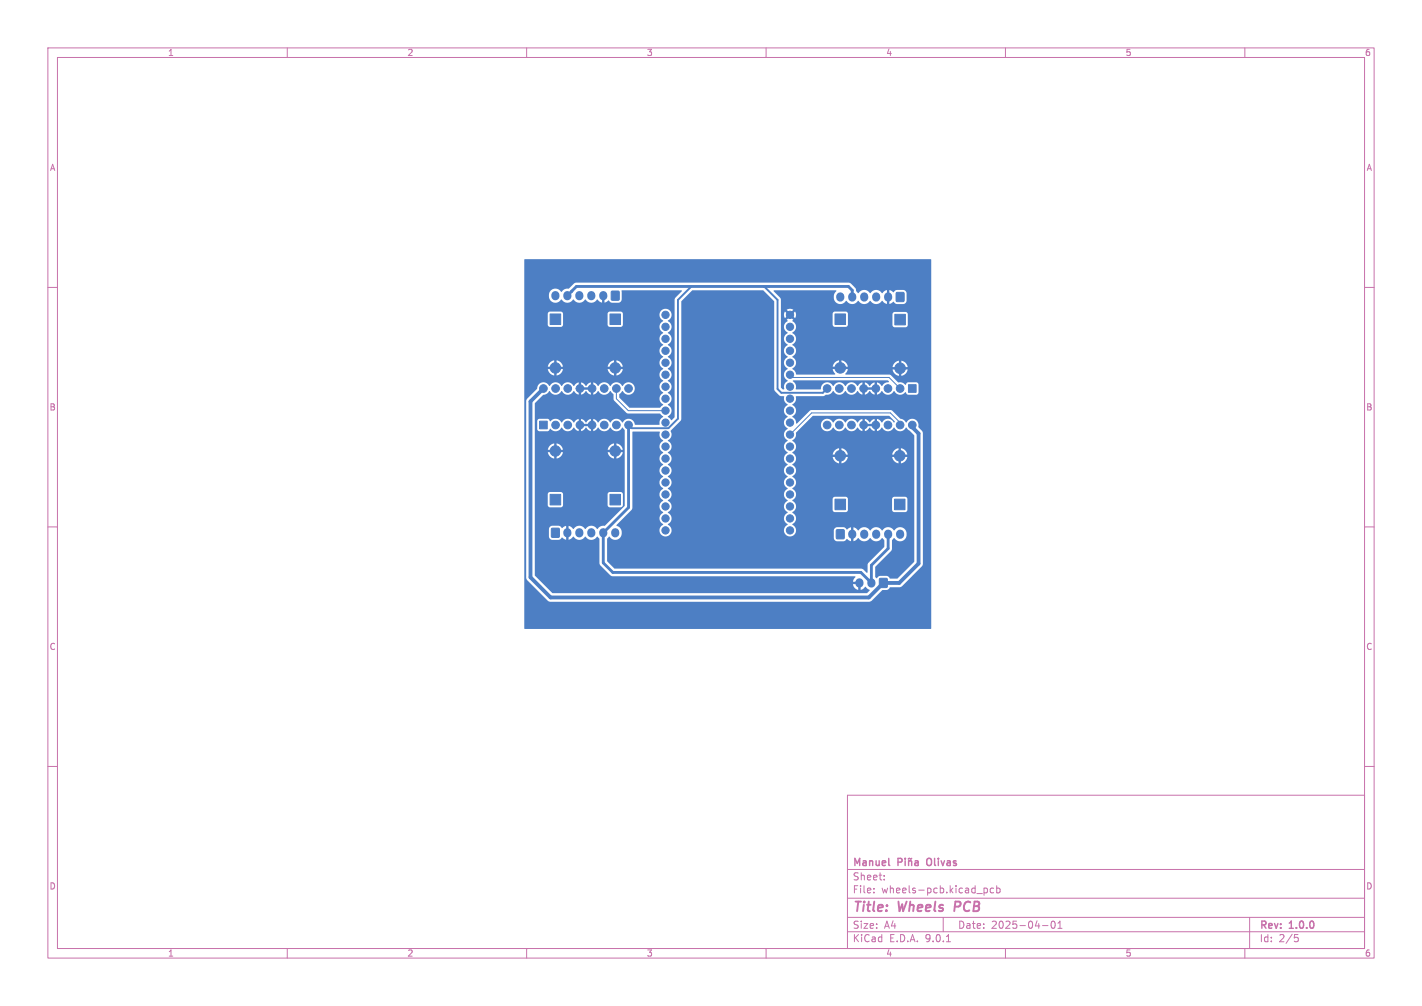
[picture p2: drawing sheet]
<svg xmlns="http://www.w3.org/2000/svg" width="297mm" height="210mm" viewBox="0 0 297 210" stroke-linecap="round" stroke-linejoin="round" font-family="sans-serif">
<defs><g id="words">
<g font-size="2.8" fill="#c872ab">
<text x="178" y="190.9">Title:</text>
<text x="187.7" y="190.9">Wheels</text>
<text x="200.2" y="190.9">PCB</text>
</g>
<g font-size="2.1" fill="#c872ab">
<text x="178" y="184">Sheet:</text>
<text x="178" y="181.2">Manuel</text>
<text x="194.3" y="181.2">Olivas</text>
<text x="178" y="186.7">File:</text>
<text x="184.1" y="186.7">wheels-pcb.kicad_pcb</text>
<text x="178" y="196.9">KiCad</text>
<text x="178" y="194.1">Size:</text>
<text x="184.7" y="194.1">A4</text>
<text x="185.7" y="196.9">E.D.A.</text>
<text x="193.3" y="196.9">9.0.1</text>
<text x="200" y="194.1">Date:</text>
<text x="207" y="194.1">2025-04-01</text>
<text x="263" y="194.3">Rev:</text>
<text x="263" y="196.9">Id:</text>
<text x="267.1" y="196.9">2/5</text>
<text x="269.4" y="194.3">1.0.0</text>
</g>
<g font-size="1.8" fill="#c872ab">
<text x="35" y="11.9">1</text>
<text x="85" y="11.9">2</text>
<text x="135" y="11.9">3</text>
<text x="185" y="11.9">4</text>
<text x="235" y="11.9">5</text>
<text x="285" y="11.9">6</text>
<text x="10.3" y="35.9">A</text>
<text x="285.4" y="35.9">A</text>
<text x="10.3" y="85.9">B</text>
<text x="285.3" y="85.9">B</text>
<text x="10.3" y="135.9">C</text>
<text x="285.3" y="135.9">C</text>
<text x="10.3" y="185.9">D</text>
<text x="285.3" y="185.9">D</text>
<text x="35" y="199.9">1</text>
<text x="85" y="199.9">2</text>
<text x="135" y="199.9">3</text>
<text x="185" y="199.9">4</text>
<text x="235" y="199.9">5</text>
<text x="285" y="199.9">6</text>
</g>
</g></defs>
<g fill="none" stroke="#c872ab" stroke-width=".21">
<path d="M10 10h277v190h-277zM12 12h273v186h-273zM60 10v2M110 10v2M160 10v2M210 10v2M260 10v2M10 60h2M285 60h2M10 110h2M285 110h2M10 160h2"/>
<path d="M177 166h108v32h-108zM285 160h2M60 198v2M110 198v2M160 198v2M177 194.5h108M177 191.5h108M177 187.5h108M177 181.5h108M182.5 186.3v.1M182.5 185.5v.1M184.7 183.6v.1"/>
<path d="M184.7 182.8v.1M197 191.5v3M197.7 196.6h.8M205.5 185.4v1.5M205.5 185.5l.5-.1 .2 .3-.1 .6h-.6M207.5 185.5l-.4-.1-.3 .3 .2 .6h.5M208.2 185.5l.4-.1 .3 .3-.2 .6h-.5M208.2 184.9v1.5M210 198v2M217.7 193.2h1.2M219.7 192.4l.2-.1a.8 .8 0 0 1 .5 .7 .8 .8 0 0 1-.5 .8 1 1 0 0 1-.2-1.4zM221 193.8h.8"/>
<path d="M221 192.7l.4-.4v1.5M260 198v2M261 191.5v6.5M270.4 195.1h.7M270.5 195.7h.4l.3 .3-.1 .5-.6 .1"/>
</g>
<path d="M199.6 188.2l-.3 2" fill="none" stroke="#c872ab" stroke-width=".4"/>
<path d="M187.6 180l.7-.1 .1-.2-.1-.4-.7-.1v1.5M189.1 179.2v.1M189.1 179.7v1M189.8 179.7v1M189.8 179.8l.2-.1 .3 .1 .1 .9M190.4 179.2l-.7 .1M191.1 179.8h.6l.1 .9M193.8 179.3a1.07 1.07 0 0 0 0 1.3M185.7 180.6l.1 .1M191.8 180l-.5 .1-.2 .2 .2 .4 .5-.1" fill="none" stroke="#c872ab" stroke-width=".3"/>
<g fill="#4d7fc4" stroke="#4d7fc4" stroke-width=".21">
<path d="M112.7 87.9h1.6v1.6h-1.6z"/>
<path d="M127.4 103.2h2.2v2.2h-2.2z"/>
<path d="M183.7 120.8h1.6v1.8h-1.6z"/>
<path d="M127.4 65.5h2.2v2.2h-2.2z"/>
<path d="M115.2 110.3h1.6v1.8h-1.6z"/>
<path d="M174.4 104.2h2.2v2.2h-2.2z"/>
<path d="M127.7 60.8h1.6v1.8h-1.6z"/>
<path d="M187.2 61.1h1.6v1.8h-1.6z"/>
<path d="M186.8 104.2h2.2v2.2h-2.2z"/>
<path d="M174.4 65.5h2.2v2.2h-2.2z"/>
<path d="M114.9 65.5h2.2v2.2h-2.2z"/>
<path d="M174.7 110.6h1.6v1.8h-1.6z"/>
<path d="M186.9 65.6h2.2v2.2h-2.2z"/>
<path d="M114.9 103.2h2.2v2.2h-2.2z"/>
<path d="M189.7 80.3h1.6v1.6h-1.6z"/>
<circle cx="116" cy="88.7" r=".8"/>
<circle cx="118.6" cy="88.7" r=".8"/>
<circle cx="121.1" cy="88.7" r=".8"/>
<circle cx="123.7" cy="88.7" r=".8"/>
<circle cx="126.2" cy="88.7" r=".8"/>
<circle cx="128.7" cy="88.7" r=".8"/>
<circle cx="131.3" cy="88.7" r=".8"/>
<circle cx="131.3" cy="81.1" r=".8"/>
<circle cx="128.7" cy="81.1" r=".8"/>
<circle cx="126.2" cy="81.1" r=".8"/>
<circle cx="123.7" cy="81.1" r=".8"/>
<circle cx="121.1" cy="81.1" r=".8"/>
<circle cx="118.6" cy="81.1" r=".8"/>
<circle cx="116" cy="81.1" r=".8"/>
<circle cx="113.5" cy="81.1" r=".8"/>
<circle cx="128.5" cy="94.1" r="1.1"/>
<circle cx="128.5" cy="76.8" r="1.1"/>
<circle cx="175.5" cy="95.1" r="1.1"/>
<circle cx="187.9" cy="95.1" r="1.1"/>
<circle cx="175.5" cy="76.8" r="1.1"/>
<circle cx="116" cy="76.8" r="1.1"/>
<circle cx="188" cy="76.9" r="1.1"/>
<circle cx="139" cy="65.7" r=".76"/>
<circle cx="139" cy="68.2" r=".76"/>
<circle cx="139" cy="70.7" r=".76"/>
<circle cx="139" cy="73.2" r=".76"/>
<circle cx="139" cy="75.7" r=".76"/>
<circle cx="139" cy="78.2" r=".76"/>
<circle cx="139" cy="80.7" r=".76"/>
<circle cx="139" cy="83.2" r=".76"/>
<circle cx="139" cy="85.7" r=".76"/>
<circle cx="139" cy="88.2" r=".76"/>
<circle cx="139" cy="90.7" r=".76"/>
<circle cx="139" cy="93.2" r=".76"/>
<circle cx="139" cy="95.7" r=".76"/>
<circle cx="139" cy="98.2" r=".76"/>
<circle cx="139" cy="100.7" r=".76"/>
<circle cx="139" cy="103.2" r=".76"/>
<circle cx="139" cy="105.7" r=".76"/>
<circle cx="139" cy="108.2" r=".76"/>
<circle cx="139" cy="110.7" r=".76"/>
<circle cx="165" cy="110.7" r=".76"/>
<circle cx="165" cy="108.2" r=".76"/>
<circle cx="165" cy="105.7" r=".76"/>
<circle cx="165" cy="103.2" r=".76"/>
<circle cx="165" cy="100.7" r=".76"/>
<circle cx="165" cy="98.2" r=".76"/>
<circle cx="165" cy="95.7" r=".76"/>
<circle cx="165" cy="93.2" r=".76"/>
<circle cx="165" cy="90.7" r=".76"/>
<circle cx="165" cy="88.2" r=".76"/>
<circle cx="165" cy="85.7" r=".76"/>
<circle cx="165" cy="83.2" r=".76"/>
<circle cx="165" cy="80.7" r=".76"/>
<circle cx="165" cy="78.2" r=".76"/>
<circle cx="165" cy="75.7" r=".76"/>
<circle cx="165" cy="73.2" r=".76"/>
<circle cx="165" cy="70.7" r=".76"/>
<circle cx="165" cy="68.2" r=".76"/>
<circle cx="165" cy="65.7" r=".76"/>
<circle cx="116" cy="94.1" r="1.1"/>
<circle cx="188" cy="81.1" r=".8"/>
<circle cx="185.5" cy="81.1" r=".8"/>
<circle cx="182.9" cy="81.1" r=".8"/>
<circle cx="180.4" cy="81.1" r=".8"/>
<circle cx="177.8" cy="81.1" r=".8"/>
<circle cx="175.3" cy="81.1" r=".8"/>
<circle cx="172.8" cy="81.1" r=".8"/>
<circle cx="172.8" cy="88.7" r=".8"/>
<circle cx="175.3" cy="88.7" r=".8"/>
<circle cx="177.8" cy="88.7" r=".8"/>
<circle cx="180.4" cy="88.7" r=".8"/>
<circle cx="182.9" cy="88.7" r=".8"/>
<circle cx="185.5" cy="88.7" r=".8"/>
<circle cx="188" cy="88.7" r=".8"/>
<circle cx="190.5" cy="88.7" r=".8"/>
</g>
<g fill="none" stroke="#4d7fc4" stroke-width="1.7">
<path d="M116 61.6v.3M118.5 61.6v.3M121 61.6v.3M123.5 61.6v.3M126 61.6v.3M175.5 61.9v.2M178 61.9v.2M180.5 61.9v.2M183 61.9v.2M185.5 61.9v.2M118.5 111.1v.3M121 111.1v.3"/>
<path d="M123.5 111.1v.3M126 111.1v.3M128.5 111.1v.3M178 111.4v.3M180.5 111.4v.3M183 111.4v.3M185.5 111.4v.3M188 111.4v.3M179.5 121.6v.2M182 121.6v.2"/>
</g>
<g fill="none" stroke="#4d7fc4" stroke-width=".21">
<path d="M116 76.8h.8M118.5 61.7v.8M127.8 76.2l.7 .6h-.5M165 65.2v.5h-.7M165 78.2l.6 .6h20.1l2.3 2.3v.7M175.5 76.3h.1M178 61.7v1M116 93.8v.3M120.3 81.1h.8M123.7 81.1h.5M128.5 93.6v.5M128.7 81.1v2.1l2.5 2.5h7.8"/>
<path d="M180.3 81.1h.1M183 81.1h.3M188 88.7v-.5l-2-2h-16.5l-4.5 4.5M188 81.6h.1M178 111.5v1M185.5 111.5v.2"/>
</g>
<path d="M144.4 59.8l-2.8 2.8v24.8l-2 2h-7.7l-.6-.7M159.6 59.8l2.8 2.8v18.6l.8 .8h8.7l.9-.9M118 61.7h.5" fill="none" stroke="#4d7fc4" stroke-width=".4"/>
<path d="M119.4 60.8l1-1h56.8l.8 .8v1.4M119.4 60.8l-.9 .9M119.4 60.8h.1M131.3 88.7v17.2l-5.3 5.3v6.3l2 2h51.8l2.2 2.2v-3.7l3.5-3.5v-2.8" fill="none" stroke="#4d7fc4" stroke-width=".6"/>
<path d="M113.5 81.1l-2.7 2.7v36.7l4.2 4.2h66.5l3-3h3.3l4.1-4.1v-27.1l-1.3-1.3" fill="none" stroke="#4d7fc4" stroke-width=".8"/>
<g fill="#4d7fc4">
<path d="M113.4 82.4h.1a1.6 1.6 0 0 0 1.3-.8 1.43 1.43 0 0 0 2.5 0 1.43 1.43 0 0 0 1.3 .8 1.43 1.43 0 0 0 1.3-.8l.4 .5 .6 .3v-1h.5v1l.6-.3 .4-.5 .4 .5 .6 .3v-1h.5l.1 1 .5-.3 .4-.5a1.43 1.43 0 0 0 1.3 .8 1.43 1.43 0 0 0 1.3-.8l.6 .7 .2 1.3 2.7 2.7h6.8l.7 .7a1.44 1.44 0 0 0-.8 1.7h-5.1a1.38 1.38 0 0 0-1.1-1.3 1.38 1.38 0 0 0-1.5 .8 1.42 1.42 0 0 0-1.3-.8 1.42 1.42 0 0 0-1.2 .8 1.42 1.42 0 0 0-1.3-.8 1.42 1.42 0 0 0-1.3 .8l-.4-.5-.6-.3v1h-.5v-1l-.6 .3-.4 .5-.4-.5-.6-.3v1h-.5l-.1-.9-.5 .2-.5 .5a1.42 1.42 0 0 0-1.2-.8 1.42 1.42 0 0 0-1.3 .8 1.44 1.44 0 0 0-2.4-.2l-.2-.4-.4-.2h-1.7l-.4 .5v1.7l.3 .4h1.9l.5-.5a1.48 1.48 0 0 0 2.4-.3 1.42 1.42 0 0 0 1.3 .8 1.42 1.42 0 0 0 1.3-.8l.4 .5 .6 .3v-1h.5v1l.6-.3 .4-.5 .4 .5 .6 .3v-1h.5l.1 1 .5-.3 .4-.5a1.43 1.43 0 0 0 1.3 .8 1.43 1.43 0 0 0 1.3-.8 1.42 1.42 0 0 0 1.2 .8 1.42 1.42 0 0 0 1.3-.8l.5 .6v15.8l-4.1 4.1h-.3a1.68 1.68 0 0 0-1.4 .7 1.48 1.48 0 0 0-2.5 0 1.48 1.48 0 0 0-2.5 0l-.5-.5-.5-.1v1h-.5v-1l-.8 .4-.6-.4h-1.6l-.4 .2-.1 .3-.1 1.7a.74 .74 0 0 0 .7 .7h1.5l.6-.5 .8 .5v-1.1h.5v1.1l.5-.2 .5-.5a1.55 1.55 0 0 0 2.6 0 1.48 1.48 0 0 0 2.5 0l.4 .5v5.2l2.3 2.4 .4 .2h50.7l.1 .1-.4 .5-.1 .5h.9v.5h-.9v.2a1.34 1.34 0 0 0 1 1v-1h.6v1l1-.6 .9 .7-.7 .6h-65.6l-3.7-3.7v-16.9h2.7v2.3l.5 .4h2.2l.4-.1 .1-.3v-2.3h9.3v2.3l.1 .3 .4 .1h2.2l.5-.4v-2.3l-.1-.4-.4-.1h-2.3l-.4 .5h-9.3l-.4-.5h-2.3l-.4 .1-.1 .4h-2.7v-9.3h3.8v.5h-1.1v.1a1.59 1.59 0 0 0 1.4 1.2v-1.1h.4v1.1h.2a1.59 1.59 0 0 0 1.2-1.3h-1.1v-.5h11.5v.5h-1.1v.1a1.59 1.59 0 0 0 1.3 1.2v-1.1h.5v1.1h.2a1.59 1.59 0 0 0 1.2-1.3h-1.1v-.5h1.1v-.1a1.59 1.59 0 0 0-1.4-1.2v1.1h-.5v-1.1h-.1a1.59 1.59 0 0 0-1.2 1.3h-9.3v-.1a1.59 1.59 0 0 0-1.4-1.2v1.1h-.4v-1.1h-.2a1.59 1.59 0 0 0-1.2 1.3h-2.7v-9.7z"/>
<path d="M142.3 62.9l2.3-2.3h14.8l2.3 2.3v18.4l.2 .3 .9 .9 .9 .2a1.61 1.61 0 0 0 .8 1.8 1.39 1.39 0 0 0-.8 1.2 1.39 1.39 0 0 0 .8 1.3 1.38 1.38 0 0 0-.8 1.2 1.38 1.38 0 0 0 .8 1.3 1.38 1.38 0 0 0-.8 1.2 1.38 1.38 0 0 0 .8 1.3 1.38 1.38 0 0 0-.8 1.2 1.38 1.38 0 0 0 .8 1.3 1.38 1.38 0 0 0-.8 1.2 1.38 1.38 0 0 0 .8 1.3 1.38 1.38 0 0 0-.8 1.2 1.38 1.38 0 0 0 .8 1.3 1.38 1.38 0 0 0-.8 1.2 1.38 1.38 0 0 0 .8 1.3 1.38 1.38 0 0 0-.8 1.2 1.38 1.38 0 0 0 .8 1.3 1.38 1.38 0 0 0-.8 1.2 1.38 1.38 0 0 0 .8 1.3 1.38 1.38 0 0 0-.8 1.2 1.38 1.38 0 0 0 .8 1.3 1.3 1.3 0 0 0-.5 2 1.3 1.3 0 0 0 2.1 0 1.3 1.3 0 0 0-.6-2 1.38 1.38 0 0 0 .8-1.3 1.38 1.38 0 0 0-.8-1.2 1.38 1.38 0 0 0 .8-1.3 1.38 1.38 0 0 0-.8-1.2l.4-.3h8v2.3l.1 .3 .4 .1h2.2l.5-.4v-2.3h9.2v2.3l.3 .3 2.5 .1 .4-.4v-2.4l-.4-.4h-2.4l-.4 .5h-9.2l-.1-.4-.4-.1h-2.3l-.4 .5h-8l.1-.2a1.37 1.37 0 0 0-.5-2 1.38 1.38 0 0 0 .8-1.3 1.38 1.38 0 0 0-.8-1.2 1.38 1.38 0 0 0 .8-1.3 1.38 1.38 0 0 0-.8-1.2 1.34 1.34 0 0 0 .5-2.1h9v.5h-1.1a1.58 1.58 0 0 0 1.3 1.3v-1.1h.5v1.1h.2a1.59 1.59 0 0 0 1.2-1.3h-1.1v-.5h11.4v.5h-1.1l.1 .1a1.59 1.59 0 0 0 1.3 1.2v-1.1h.5v1.1h.1a1.59 1.59 0 0 0 1.2-1.3h-1.1v-.5h1.1v-.1a1.59 1.59 0 0 0-1.3-1.2v1.1h-.5v-1.1h-.2a1.59 1.59 0 0 0-1.2 1.3h-9.2v-.1a1.59 1.59 0 0 0-1.4-1.2v1.1h-.5v-1.1h-.1a1.59 1.59 0 0 0-1.2 1.3h-7.9l-.5-.4a1.38 1.38 0 0 0 .8-1.3 1.38 1.38 0 0 0-.8-1.2v-.1a1.51 1.51 0 0 0 .8-1.6l3.5-3.5h15.9l1.2 1.1-.1 .3a1.82 1.82 0 0 0-1.6-.7l-.6 .2-.4 .5-.4-.5-.6-.3v1h-.5v-1l-.6 .3-.5 .5-.4-.5-.6-.3v1h-.5v-.9l-.6 .2-.4 .5a1.42 1.42 0 0 0-1.3-.8 1.42 1.42 0 0 0-1.2 .8 1.42 1.42 0 0 0-1.3-.8 1.42 1.42 0 0 0-1.3 .8 1.34 1.34 0 0 0-2-.5 1.34 1.34 0 0 0 0 2.1 1.34 1.34 0 0 0 2-.6 1.42 1.42 0 0 0 1.3 .8 1.42 1.42 0 0 0 1.3-.8 1.42 1.42 0 0 0 1.2 .8 1.42 1.42 0 0 0 1.3-.8l.4 .5 .6 .3v-1h.5v1l.6-.3 .5-.5 .4 .5 .6 .3v-1h.5v1l.6-.3 .4-.5a1.43 1.43 0 0 0 1.3 .8 1.43 1.43 0 0 0 1.2-.8 1.42 1.42 0 0 0 1.3 .8 1.42 1.42 0 0 0 1.3-.8l1.7 1.7v26.3l-3.6 3.6h-1.5l-.3-.4-.4-.2h-1.5l-.7 .5-.2-.3v-2.1l3.4-3.4 .1-2.1 .5-.5a1.42 1.42 0 0 0 1.8 .6 1.42 1.42 0 0 0 .7-1.8 1.42 1.42 0 0 0-1.2-1 1.42 1.42 0 0 0-1.4 .6 1.48 1.48 0 0 0-2.5 0 1.48 1.48 0 0 0-2.5 0 1.48 1.48 0 0 0-2.5 0l-.5-.5-.5-.1v1h-.5v-1l-.8 .4-.6-.4h-1.6l-.4 .2-.1 .3-.1 1.7a.74 .74 0 0 0 .7 .7h1.5l.6-.5 .8 .5v-1.1h.5v1.1l.5-.2 .5-.5a1.55 1.55 0 0 0 2.6 0 1.48 1.48 0 0 0 2.5 0l.4 .5v1.4l-3.3 3.3-.2 .4v1.6l-.1 .1-.8-.7-.4-.2h-51.5l-1.6-1.6v-4.6l.5-.5a1.42 1.42 0 0 0 1.8 .6 1.42 1.42 0 0 0 .7-1.8 1.68 1.68 0 0 0-1.1-1.1l3.2-3.2 .2-.5v-15.9h5.6l.1 .2a1.43 1.43 0 0 0 .7 1.7 1.38 1.38 0 0 0-.8 1.2 1.38 1.38 0 0 0 .8 1.3 1.38 1.38 0 0 0-.8 1.2 1.38 1.38 0 0 0 .8 1.3 1.38 1.38 0 0 0-.8 1.2 1.38 1.38 0 0 0 .8 1.3 1.38 1.38 0 0 0-.8 1.2 1.38 1.38 0 0 0 .8 1.3 1.38 1.38 0 0 0-.8 1.2 1.38 1.38 0 0 0 .8 1.3 1.38 1.38 0 0 0-.8 1.2 1.38 1.38 0 0 0 .8 1.3 1.38 1.38 0 0 0-.8 1.2 1.38 1.38 0 0 0 .8 1.3 1.3 1.3 0 0 0-.5 2 1.3 1.3 0 0 0 2.1 0 1.3 1.3 0 0 0-.6-2 1.38 1.38 0 0 0 .8-1.3 1.38 1.38 0 0 0-.8-1.2 1.38 1.38 0 0 0 .8-1.3 1.38 1.38 0 0 0-.8-1.2 1.38 1.38 0 0 0 .8-1.3 1.38 1.38 0 0 0-.8-1.2 1.38 1.38 0 0 0 .8-1.3 1.38 1.38 0 0 0-.8-1.2 1.38 1.38 0 0 0 .8-1.3 1.38 1.38 0 0 0-.8-1.2 1.38 1.38 0 0 0 .8-1.3 1.38 1.38 0 0 0-.8-1.2 1.38 1.38 0 0 0 .8-1.3 1.38 1.38 0 0 0-.8-1.2 1.56 1.56 0 0 0 .6-2.1l2-2.1 .2-.3z"/>
<path d="M121.4 88.5h1.9v.5h-1.9z"/>
<path d="M180.7 88.5h1.9v.5h-1.9z"/>
<path d="M121.4 80.9h1.9v.5h-1.9z"/>
<path d="M180.7 80.9h1.9v.5h-1.9z"/>
<path d="M165.6 79.5l19.8-.1 .3 .3-.1 .1a1.52 1.52 0 0 0-1.4 .8l-.4-.5-.6-.3v1h-.5v-1l-.6 .3-.5 .5-.4-.5-.6-.3v1h-.5v-1l-.4 .2-.4 .4a.19 .19 0 0 1-.3 .2 .19 .19 0 0 1-.1-.3 1.37 1.37 0 0 0-2.3 .3 1.42 1.42 0 0 0-1.3-.8 1.42 1.42 0 0 0-1.3 .8 1.39 1.39 0 0 0-1.6-.8 1.39 1.39 0 0 0-1 1.5h-5.2a1.63 1.63 0 0 0-.6-1.8z"/>
<path d="M109.5 54.2l84.9-.1 .1 .1v77l-84.9 .1-.1-47.6h.4v36.9l.2 .5 4.3 4.3 .5 .2 67-.1 2.4-2.3 1.1-.1 .5-.5h2l.5-.2 4.3-4.5 .1-27.5-.2-.5-.8-.8a1.35 1.35 0 0 0-.8-1.6 1.35 1.35 0 0 0-1.7 .7 1.6 1.6 0 0 0-1.3-.8l-1.7-1.7-.2-.1h-16.7l-.2 .1-2.8 2.7-.3-.8-.6-.7a1.34 1.34 0 0 0 .8-1.2 1.34 1.34 0 0 0-.8-1.2v-.1a1.43 1.43 0 0 0 .7-1.7h5.7l.8-.3a1.58 1.58 0 0 0 1.3-.8 1.43 1.43 0 0 0 2.6 0 1.43 1.43 0 0 0 1.2 .8 1.43 1.43 0 0 0 1.3-.8l.4 .5 .6 .3v-1h.5v1l.6-.3 .5-.5 .4 .5 .6 .3v-1h.5v1l.6-.3 .4-.5a1.43 1.43 0 0 0 1.3 .8 1.43 1.43 0 0 0 1.2-.8 1.44 1.44 0 0 0 2.4 .3l.5 .5 2-.1 .2-.3v-1.7l-.4-.5h-1.7l-.6 .5a1.58 1.58 0 0 0-1.5-.5l-1.5-1.5-.3-.1h-9.1l-.2-.1 .6-1h-1.1v-.5h11.5v.5h-1.1a1.58 1.58 0 0 0 1.3 1.4v-1.1h.5v1.1l.2-.1a1.59 1.59 0 0 0 1.2-1.3h-1.1v-.5h1.1v-.1a1.59 1.59 0 0 0-1.4-1.2v1.1h-.5v-1.1h-.1a1.59 1.59 0 0 0-1.2 1.3h-10.4h1.1a1.58 1.58 0 0 0-1.4-1.4v1.1h-.5v-1.1h-.1a1.59 1.59 0 0 0-1.2 1.4h1.1v.5h-1.1l.6 .9-.2 .2h-7.9l-.3-.6-.6-.7a1.34 1.34 0 0 0 .8-1.2 1.34 1.34 0 0 0-.8-1.2 1.38 1.38 0 0 0 .8-1.3 1.38 1.38 0 0 0-.8-1.2 1.38 1.38 0 0 0 .8-1.3 1.38 1.38 0 0 0-.8-1.2 1.38 1.38 0 0 0 .8-1.3 1.38 1.38 0 0 0-.8-1.2l.2-.2-.7-.7 .4-.3 .7 .6 .1-.9h7.7v2.3l.1 .3 .4 .1h2.2l.5-.4v-2.2h9.3v2.3l.3 .4h2.5l.4-.4v-2.4l-.4-.4h-2.4l-.4 .5h-9.3l-.1-.4-.4-.2h-2.3l-.4 .5h-7.7l-.1-.5-.7 .7-.4-.4 .7-.7a1.26 1.26 0 0 0-1.4 .1l.7 .6-.4 .4-.7-.6a1.26 1.26 0 0 0 0 1.3l.7-.6 .4 .3-.7 .7 .2 .2a1.34 1.34 0 0 0-.8 1.3 1.34 1.34 0 0 0 .8 1.2 1.38 1.38 0 0 0-.8 1.2 1.38 1.38 0 0 0 .8 1.3 1.38 1.38 0 0 0-.8 1.2 1.38 1.38 0 0 0 .8 1.3 1.39 1.39 0 0 0-.8 1.2 1.39 1.39 0 0 0 .8 1.3 1.38 1.38 0 0 0-.8 1.2 1.38 1.38 0 0 0 .8 1.3 1.87 1.87 0 0 0-.8 1.8h-.2l-.4-.4v-18.4l-.2-.3-1.3-1.5 13-.1 .1 .2a1.48 1.48 0 0 0-.5 1.6 1.42 1.42 0 0 0 1.1 1.1 1.42 1.42 0 0 0 1.5-.7 1.48 1.48 0 0 0 2.5 0 1.48 1.48 0 0 0 2.5 0 1.48 1.48 0 0 0 2.5 0l.5 .5 .4 .2v-1.1h.5v1.1l.9-.5 .6 .5h1.6l.4-.3 .1-.3 .1-1.7-.2-.4-.5-.3h-1.5l-.6 .5-.9-.5v1.1h-.5v-1.1l-1 .7a1.48 1.48 0 0 0-2.5 0 1.48 1.48 0 0 0-2.5 0l-.4-.4-.2-.7-.9-.9-.4-.2h-57l-.4 .2-1.2 1.1a1.57 1.57 0 0 0-1.5 .6 1.38 1.38 0 0 0-1.5-.6 1.38 1.38 0 0 0-1.1 1.2 1.43 1.43 0 0 0 .9 1.6 1.43 1.43 0 0 0 1.8-.6 1.48 1.48 0 0 0 2.5 0 1.48 1.48 0 0 0 2.5 0 1.48 1.48 0 0 0 2.5 0l.5 .5 .5 .2v-1.1h.4v1.1l.9-.5 .6 .5 1.7-.1 .4-.5 .1-2 12.5 .1-1.3 1.5-.2 .3v24.6l-.6 .6-.8-.7a1.38 1.38 0 0 0 .8-1.3 1.38 1.38 0 0 0-.8-1.2 1.38 1.38 0 0 0 .8-1.3 1.38 1.38 0 0 0-.8-1.2 1.38 1.38 0 0 0 .8-1.3 1.38 1.38 0 0 0-.8-1.2 1.38 1.38 0 0 0 .8-1.3 1.38 1.38 0 0 0-.8-1.2 1.38 1.38 0 0 0 .8-1.3 1.38 1.38 0 0 0-.8-1.2 1.38 1.38 0 0 0 .8-1.3 1.38 1.38 0 0 0-.8-1.2 1.38 1.38 0 0 0 .8-1.3 1.38 1.38 0 0 0-.8-1.2 1.38 1.38 0 0 0 .8-1.3 1.38 1.38 0 0 0-.8-1.2 1.3 1.3 0 0 0 .5-2 1.3 1.3 0 0 0-2.1 0 1.3 1.3 0 0 0 .6 2 1.38 1.38 0 0 0-.8 1.2 1.38 1.38 0 0 0 .8 1.3 1.38 1.38 0 0 0-.8 1.2 1.38 1.38 0 0 0 .8 1.3 1.38 1.38 0 0 0-.8 1.2 1.38 1.38 0 0 0 .8 1.3 1.39 1.39 0 0 0-.8 1.2 1.39 1.39 0 0 0 .8 1.3 1.38 1.38 0 0 0-.8 1.2 1.38 1.38 0 0 0 .8 1.3 1.38 1.38 0 0 0-.8 1.2 1.38 1.38 0 0 0 .8 1.3 1.38 1.38 0 0 0-.8 1.2 1.38 1.38 0 0 0 .8 1.3l-.7 .6h-6.3l-2.2-2.1 .1-.7 .6-.7a1.34 1.34 0 0 0 2.1 .5 1.34 1.34 0 0 0 0-2.1 1.34 1.34 0 0 0-2.1 .6 1.42 1.42 0 0 0-1.3-.8 1.42 1.42 0 0 0-1.2 .8 1.42 1.42 0 0 0-1.3-.8 1.42 1.42 0 0 0-1.3 .8l-.4-.5-.6-.3v1h-.5v-1l-.6 .3-.4 .5-.4-.5-.6-.3v1h-.5l-.1-1-.5 .3-.5 .5a1.42 1.42 0 0 0-1.2-.8 1.42 1.42 0 0 0-1.3 .8 1.42 1.42 0 0 0-1.3-.8 1.42 1.42 0 0 0-1.2 .8 1.37 1.37 0 0 0-1.6-.8 1.37 1.37 0 0 0-1 1.4l-2.1 2-.2 .5h-.4v-7.1h6v.5h-1.1a1.58 1.58 0 0 0 1.4 1.3v-1.1h.4v1.1h.2a1.59 1.59 0 0 0 1.2-1.3h-1.1v-.5h11.5v.5h-1.1v.1a1.59 1.59 0 0 0 1.3 1.2v-1.1h.5v1.1h.2a1.59 1.59 0 0 0 1.2-1.3h-1.1v-.5h1.1v-.2a1.59 1.59 0 0 0-1.4-1.2v1.1h-.5v-1.1h-.1a1.59 1.59 0 0 0-1.2 1.4h-9.3v-.2a1.59 1.59 0 0 0-1.4-1.2v1.1h-.4v-1.1h-.2a1.59 1.59 0 0 0-1.2 1.4h-4.9v-11.1h4.9v2.4l.5 .3h2.2l.4-.1 .1-.3v-2.3h9.3v2.3l.1 .3 .4 .1h2.2l.5-.3v-2.5l-.4-.3-2.3-.1-.4 .2-.1 .3h-9.3l-.4-.4-2.3-.1-.4 .2-.1 .3h-4.9z"/>
</g>
<use href="#words"/>
</svg>
